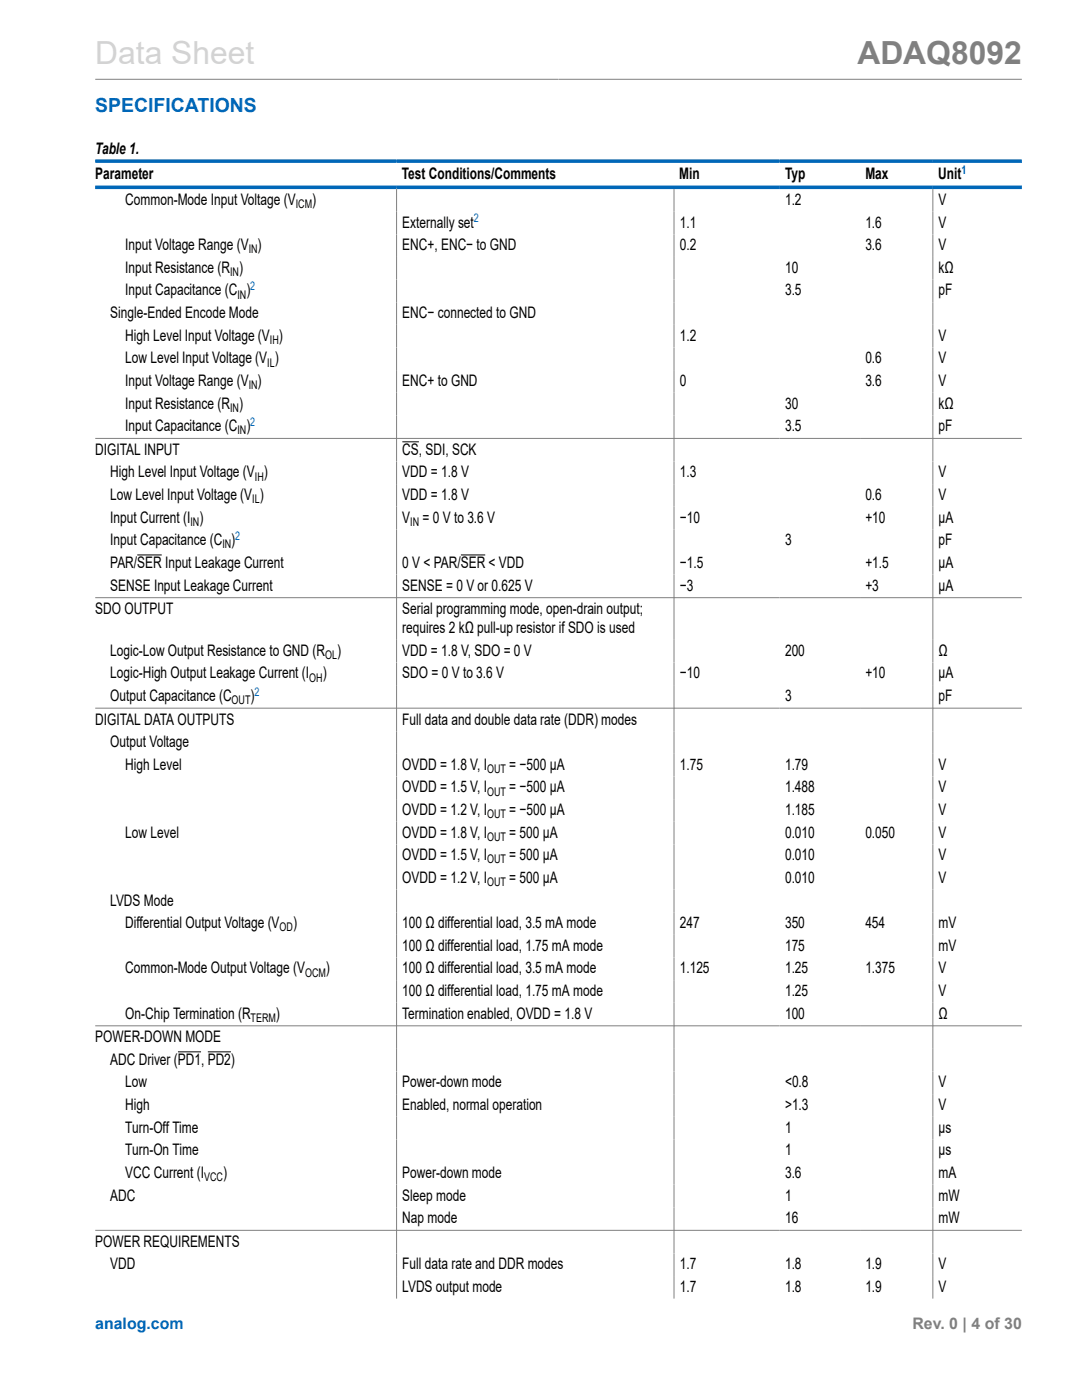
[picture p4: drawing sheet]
<svg xmlns="http://www.w3.org/2000/svg" width="216mm" height="279mm" viewBox="0 0 216 279" stroke-linecap="round" stroke-linejoin="round" font-family="sans-serif">
<defs><g id="words">
<text font-size="6.3" fill="#d3d3d3" x="19" y="12.7">Data Sheet</text>
<text font-size="6.3" fill="#808080" x="171.1" y="12.7">ADAQ8092</text>
<text font-size="3.9" fill="#0067b8" x="19" y="22.3">SPECIFICATIONS</text>
<g font-size="3.2">
<text x="19" y="30.8">Table 1.</text>
<text x="19" y="35.7">Parameter</text>
<text x="80.2" y="35.7">Test Conditions/Comments</text>
<text x="135.5" y="35.7">Min</text>
<text x="156.6" y="35.7">Typ</text>
<text x="172.7" y="35.7">Max</text>
<text x="187.2" y="35.7">Unit</text>
<text x="25" y="40.9">Common-Mode Input Voltage (V</text>
<text x="62.3" y="40.9">)</text>
<text x="156.6" y="40.9">1.2</text>
<text x="187.3" y="40.9">V</text>
<text x="80.3" y="45.4">Externally set</text>
<text x="135.6" y="45.4">1.1</text>
<text x="172.7" y="45.4">1.6</text>
<text x="187.3" y="45.4">V</text>
<text x="25" y="49.9">Input Voltage Range (V )</text>
<text x="80.3" y="49.9">ENC+, ENC− to GND</text>
<text x="135.6" y="49.9">0.2</text>
<text x="172.7" y="49.9">3.6</text>
<text x="187.3" y="49.9">V</text>
<text x="25" y="54.5">Input Resistance (R )</text>
<text x="25" y="59">Input Capacitance (C )</text>
<text x="156.6" y="54.5">10</text>
<text x="156.6" y="59">3.5</text>
<text x="187.3" y="54.5">kΩ</text>
<text x="187.3" y="59">pF</text>
<text x="22" y="63.5">Single-Ended Encode Mode</text>
<text x="80.3" y="63.5">ENC− connected to GND</text>
<text x="25" y="68">High Level Input Voltage (V )</text>
<text x="135.6" y="68">1.2</text>
<text x="187.3" y="68">V</text>
<text x="25" y="77">Input Voltage Range (V )</text>
<text x="25" y="72.5">Low Level Input Voltage (V )</text>
<text x="80.3" y="77">ENC+ to GND</text>
<text x="135.6" y="77">0</text>
<text x="172.7" y="72.5">0.6</text>
<text x="172.7" y="77">3.6</text>
<text x="187.3" y="72.5">V</text>
<text x="187.3" y="77">V</text>
<text x="25" y="81.5">Input Resistance (R )</text>
<text x="156.6" y="81.5">30</text>
<text x="187.3" y="81.5">kΩ</text>
<text x="25" y="86.1">Input Capacitance (C )</text>
<text x="156.6" y="86.1">3.5</text>
<text x="187.3" y="86.1">pF</text>
<text x="19" y="90.8">DIGITAL INPUT</text>
<text x="22" y="95.3">High Level Input Voltage (V )</text>
<text x="80.3" y="90.8">CS, SDI, SCK</text>
<text x="80.3" y="95.3">VDD = 1.8 V</text>
<text x="135.6" y="95.3">1.3</text>
<text x="187.3" y="95.3">V</text>
<text x="22" y="99.8">Low Level Input Voltage (V )</text>
<text x="80.3" y="99.8">VDD = 1.8 V</text>
<text x="172.7" y="99.8">0.6</text>
<text x="187.3" y="99.8">V</text>
<text x="22" y="104.3">Input Current (I )</text>
<text x="80.3" y="104.3">V</text>
<text x="84.3" y="104.3">= 0 V to 3.6 V</text>
<text x="135.6" y="104.3">−10</text>
<text x="172.7" y="104.3">+10</text>
<text x="187.3" y="104.3">µA</text>
<text x="22" y="108.8">Input Capacitance (C )</text>
<text x="22" y="113.3">PAR/SER Input Leakage Current</text>
<text x="80.3" y="113.3">0 V &lt; PAR/SER &lt; VDD</text>
<text x="135.6" y="113.3">−1.5</text>
<text x="156.6" y="108.8">3</text>
<text x="172.7" y="113.3">+1.5</text>
<text x="187.3" y="108.8">pF</text>
<text x="187.3" y="113.3">µA</text>
<text x="22" y="117.8">SENSE Input Leakage Current</text>
<text x="80.3" y="117.8">SENSE = 0 V or 0.625 V</text>
<text x="135.6" y="117.8">−3</text>
<text x="172.7" y="117.8">+3</text>
<text x="187.3" y="117.8">µA</text>
<text x="19" y="122.5">SDO OUTPUT</text>
<text x="80.3" y="122.5">Serial programming mode, open-drain output;</text>
<text x="22" y="130.9">Logic-Low Output Resistance to GND (R</text>
<text x="67.3" y="130.9">)</text>
<text x="80.3" y="130.9">VDD = 1.8 V, SDO = 0 V</text>
<text x="80.3" y="126.4">requires 2 kΩ pull-up resistor if SDO is used</text>
<text x="156.6" y="130.9">200</text>
<text x="187.3" y="130.9">Ω</text>
<text x="22" y="135.4">Logic-High Output Leakage Current (I</text>
<text x="64.4" y="135.4">)</text>
<text x="80.3" y="135.4">SDO = 0 V to 3.6 V</text>
<text x="135.6" y="135.4">−10</text>
<text x="172.7" y="135.4">+10</text>
<text x="187.3" y="135.4">µA</text>
<text x="22" y="139.9">Output Capacitance (C</text>
<text x="50" y="139.9">)</text>
<text x="156.6" y="139.9">3</text>
<text x="187.3" y="139.9">pF</text>
<text x="19" y="144.6">DIGITAL DATA OUTPUTS</text>
<text x="22" y="149.1">Output Voltage</text>
<text x="80.3" y="144.6">Full data and double data rate (DDR) modes</text>
<text x="25" y="153.6">High Level</text>
<text x="80.3" y="153.6">OVDD = 1.8 V, I</text>
<text x="101.6" y="153.6">= −500 µA</text>
<text x="135.6" y="153.6">1.75</text>
<text x="156.6" y="153.6">1.79</text>
<text x="187.3" y="153.6">V</text>
<text x="80.3" y="158.1">OVDD = 1.5 V, I</text>
<text x="101.6" y="158.1">= −500 µA</text>
<text x="156.6" y="158.1">1.488</text>
<text x="187.3" y="158.1">V</text>
<text x="25" y="167.2">Low Level</text>
<text x="80.3" y="162.7">OVDD = 1.2 V, I</text>
<text x="80.3" y="167.2">OVDD = 1.8 V, I</text>
<text x="101.6" y="162.7">= −500 µA</text>
<text x="101.6" y="167.2">= 500 µA</text>
<text x="156.6" y="162.7">1.185</text>
<text x="156.6" y="167.2">0.010</text>
<text x="172.7" y="167.2">0.050</text>
<text x="187.3" y="162.7">V</text>
<text x="187.3" y="167.2">V</text>
<text x="80.3" y="171.7">OVDD = 1.5 V, I</text>
<text x="101.6" y="171.7">= 500 µA</text>
<text x="156.6" y="171.7">0.010</text>
<text x="187.3" y="171.7">V</text>
<text x="80.3" y="176.2">OVDD = 1.2 V, I</text>
<text x="101.6" y="176.2">= 500 µA</text>
<text x="156.6" y="176.2">0.010</text>
<text x="187.3" y="176.2">V</text>
<text x="22" y="180.7">LVDS Mode</text>
<text x="25" y="185.2">Differential Output Voltage (V</text>
<text x="58.5" y="185.2">)</text>
<text x="80.3" y="185.2">100 Ω differential load, 3.5 mA mode</text>
<text x="135.6" y="185.2">247</text>
<text x="156.6" y="185.2">350</text>
<text x="172.7" y="185.2">454</text>
<text x="187.3" y="185.2">mV</text>
<text x="80.3" y="189.7">100 Ω differential load, 1.75 mA mode</text>
<text x="156.6" y="189.7">175</text>
<text x="187.3" y="189.7">mV</text>
<text x="25" y="194.3">Common-Mode Output Voltage (V</text>
<text x="65" y="194.3">)</text>
<text x="80.3" y="194.3">100 Ω differential load, 3.5 mA mode</text>
<text x="135.6" y="194.3">1.125</text>
<text x="156.6" y="194.3">1.25</text>
<text x="172.7" y="194.3">1.375</text>
<text x="187.3" y="194.3">V</text>
<text x="25" y="203.3">On-Chip Termination (R</text>
<text x="55.1" y="203.3">)</text>
<text x="80.3" y="198.8">100 Ω differential load, 1.75 mA mode</text>
<text x="80.3" y="203.3">Termination enabled, OVDD = 1.8 V</text>
<text x="156.6" y="198.8">1.25</text>
<text x="156.6" y="203.3">100</text>
<text x="187.3" y="198.8">V</text>
<text x="187.3" y="203.3">Ω</text>
<text x="19" y="208">POWER-DOWN MODE</text>
<text x="22" y="212.5">ADC Driver (PD1, PD2)</text>
<text x="25" y="217">Low</text>
<text x="25" y="221.5">High</text>
<text x="80.3" y="217">Power-down mode</text>
<text x="80.3" y="221.5">Enabled, normal operation</text>
<text x="156.6" y="217">&lt;0.8</text>
<text x="156.6" y="221.5">&gt;1.3</text>
<text x="187.3" y="217">V</text>
<text x="187.3" y="221.5">V</text>
<text x="25" y="226">Turn-Off Time</text>
<text x="156.6" y="226">1</text>
<text x="187.3" y="226">µs</text>
<text x="25" y="230.6">Turn-On Time</text>
<text x="156.6" y="230.6">1</text>
<text x="187.3" y="230.6">µs</text>
<text x="22" y="239.6">ADC</text>
<text x="25" y="235.1">VCC Current (I</text>
<text x="44.5" y="235.1">)</text>
<text x="80.3" y="235.1">Power-down mode</text>
<text x="80.3" y="239.6">Sleep mode</text>
<text x="156.6" y="235.1">3.6</text>
<text x="156.6" y="239.6">1</text>
<text x="187.3" y="235.1">mA</text>
<text x="187.3" y="239.6">mW</text>
<text x="80.3" y="244.1">Nap mode</text>
<text x="156.6" y="244.1">16</text>
<text x="187.3" y="244.1">mW</text>
<text x="19" y="248.8">POWER REQUIREMENTS</text>
<text x="22" y="253.3">VDD</text>
<text x="80.3" y="253.3">Full data rate and DDR modes</text>
<text x="80.3" y="257.8">LVDS output mode</text>
<text x="135.6" y="253.3">1.7</text>
<text x="135.6" y="257.8">1.7</text>
<text x="156.6" y="253.3">1.8</text>
<text x="156.6" y="257.8">1.8</text>
<text x="172.7" y="253.3">1.9</text>
<text x="172.7" y="257.8">1.9</text>
<text x="187.3" y="253.3">V</text>
<text x="187.3" y="257.8">V</text>
</g>
<text font-size="3.2" fill="#0067b8" x="19" y="265.3">analog.com</text>
<text font-size="3.2" fill="#808080" x="182.1" y="265.3">Rev. 0 | 4 of 30</text>
<g font-size="2.4" fill="#0067b8">
<text x="191.8" y="34.6">1</text>
<text x="94.6" y="44.4">2</text>
<text x="49.9" y="57.9">2</text>
<text x="49.9" y="85">2</text>
<text x="46.9" y="107.8">2</text>
<text x="50.8" y="138.8">2</text>
</g>
<g font-size="2.4">
<text x="59" y="41.5">ICM</text>
<text x="49.6" y="50.6">IN</text>
<text x="45.9" y="55.1">IN</text>
<text x="47.4" y="59.6">IN</text>
<text x="53.9" y="68.6">IH</text>
<text x="49.6" y="77.7">IN</text>
<text x="53.3" y="73.2">IL</text>
<text x="45.9" y="82.2">IN</text>
<text x="47.4" y="86.7">IN</text>
<text x="50.9" y="95.9">IH</text>
<text x="50.3" y="100.4">IL</text>
<text x="38" y="104.9">IN</text>
<text x="81.9" y="104.9">IN</text>
<text x="44.4" y="109.5">IN</text>
<text x="64.9" y="131.5">OL</text>
<text x="61.7" y="136">OH</text>
<text x="46.2" y="140.5">OUT</text>
<text x="97.2" y="154.3">OUT</text>
<text x="97.2" y="158.8">OUT</text>
<text x="97.2" y="163.3">OUT</text>
<text x="97.2" y="167.8">OUT</text>
<text x="97.2" y="172.3">OUT</text>
<text x="97.2" y="176.8">OUT</text>
<text x="55.8" y="185.9">OD</text>
<text x="60.9" y="194.9">OCM</text>
<text x="50" y="203.9">TERM</text>
<text x="40.7" y="235.7">VCC</text>
</g>
</g></defs>
<path d="M19 15.8h184.9M79.1 37.7v221.5M134.5 37.7v221.5M186.1 37.7v221.5M19 87.5h184.9M19 119.3h184.9M19 141.3h184.9M19 204.7h184.9M19 245.5h184.9" fill="none" stroke="#808080" stroke-width=".2"/>
<path d="M80.3 88.2h3.3M27.4 110.8h4.9M91.9 110.8h4.9M35.5 209.9h4.6M41.4 209.9h4.7" fill="none" stroke="#000" stroke-width=".2"/>
<path d="M19 32.2h184.9M19 37.4h184.9" fill="none" stroke="#0067b8" stroke-width=".71"/>
<use href="#words"/>
</svg>
